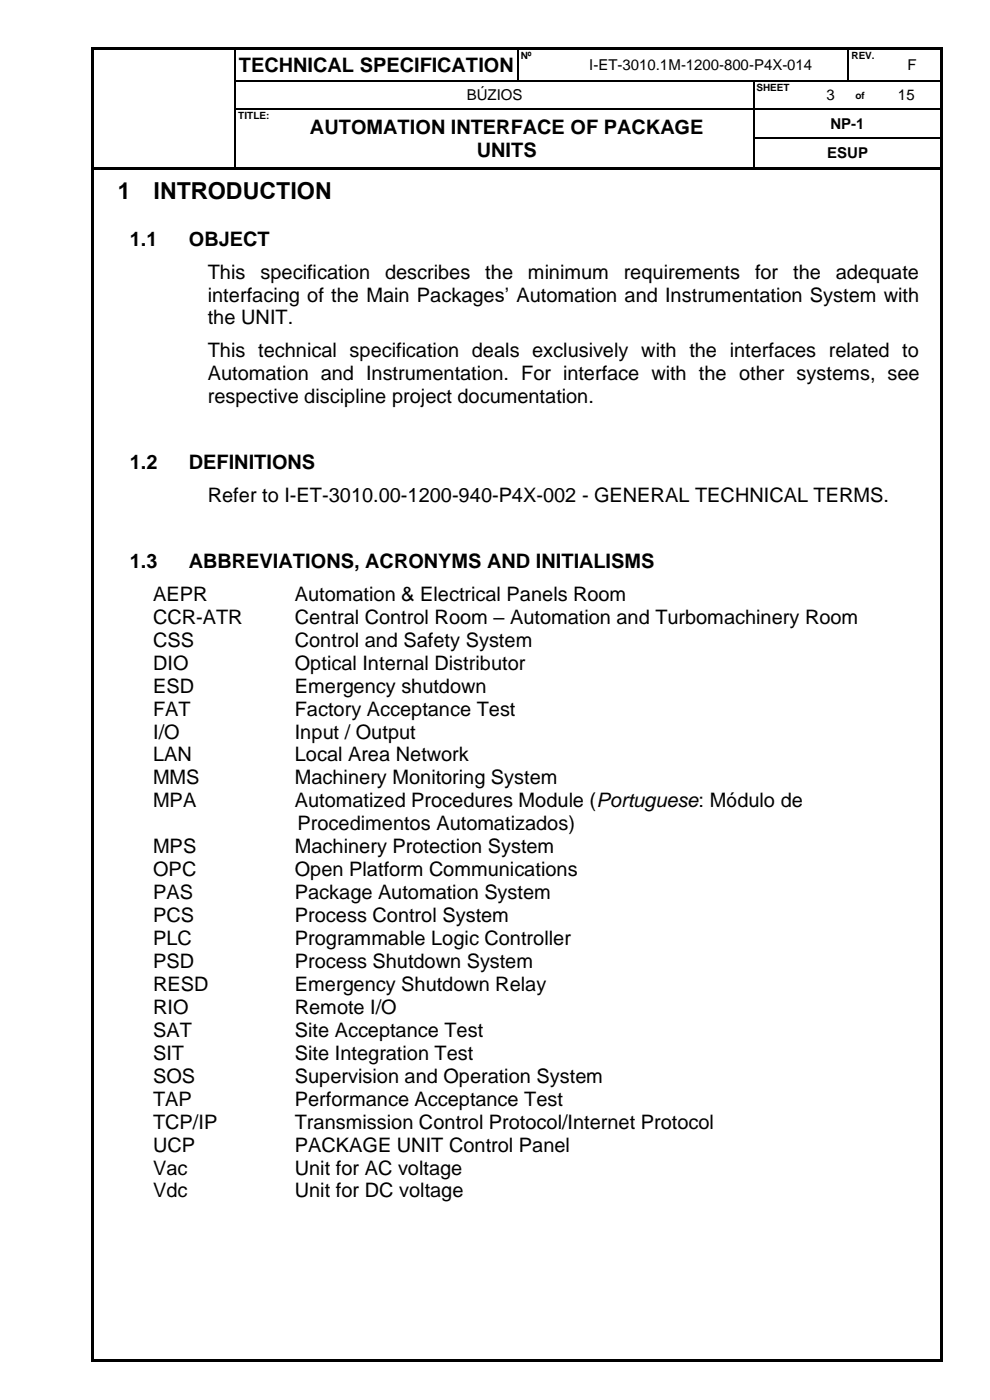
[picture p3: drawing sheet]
<svg xmlns="http://www.w3.org/2000/svg" width="210mm" height="297mm" viewBox="0 0 210 297" stroke-linecap="round" stroke-linejoin="round" font-family="sans-serif">
<defs><g id="words">
<g font-size="5">
<text x="25" y="42.1">1</text>
<text x="32.6" y="42.1">INTRODUCTION</text>
</g>
<g font-size="4.2">
<text x="50.6" y="15.3">TECHNICAL SPECIFICATION</text>
<text x="65.8" y="28.5">AUTOMATION INTERFACE OF PACKAGE</text>
<text x="101.2" y="33.3">UNITS</text>
<text x="27.5" y="52.1">1.1</text>
<text x="40.1" y="52.1">OBJECT</text>
<text x="44.1" y="59.1">This</text>
<text x="55.2" y="59.1">specification</text>
<text x="81.7" y="59.1">describes</text>
<text x="103" y="59.1">the</text>
<text x="112" y="59.1">minimum</text>
<text x="132.3" y="59.1">requirements</text>
<text x="160.2" y="59.1">for</text>
<text x="168.3" y="59.1">the</text>
<text x="177.3" y="59.1">adequate</text>
<text x="44.1" y="64">interfacing of the Main Packages’ Automation and Instrumentation System with</text>
<text x="44.1" y="68.8">the UNIT.</text>
<text x="44.1" y="75.8">This technical specification deals exclusively with the interfaces related to</text>
<text x="44.1" y="80.7">Automation and Instrumentation. For interface with the other systems, see</text>
<text x="44.1" y="85.6">respective discipline project documentation.</text>
<text x="27.5" y="99.5">1.2</text>
<text x="40.1" y="99.5">DEFINITIONS</text>
<text x="44.1" y="106.5">Refer to I-ET-3010.00-1200-940-P4X-002 - GENERAL TECHNICAL TERMS.</text>
<text x="27.5" y="120.5">1.3</text>
<text x="40.1" y="120.5">ABBREVIATIONS, ACRONYMS AND INITIALISMS</text>
<text x="32.5" y="127.5">AEPR</text>
<text x="62.5" y="127.5">Automation &amp; Electrical Panels Room</text>
<text x="32.5" y="132.4">CCR-ATR</text>
<text x="32.5" y="137.2">CSS</text>
<text x="62.5" y="132.4">Central Control Room – Automation and Turbomachinery Room</text>
<text x="62.5" y="137.2">Control and Safety System</text>
<text x="32.5" y="142.1">DIO</text>
<text x="62.5" y="142.1">Optical Internal Distributor</text>
<text x="32.5" y="147">ESD</text>
<text x="62.5" y="147">Emergency shutdown</text>
<text x="32.5" y="151.8">FAT</text>
<text x="62.5" y="151.8">Factory Acceptance Test</text>
<text x="32.5" y="156.7">I/O</text>
<text x="32.5" y="161.6">LAN</text>
<text x="62.5" y="156.7">Input / Output</text>
<text x="62.5" y="161.6">Local Area Network</text>
<text x="32.5" y="166.4">MMS</text>
<text x="62.5" y="166.4">Machinery Monitoring System</text>
<text x="32.5" y="171.3">MPA</text>
<text x="62.5" y="171.3">Automatized Procedures Module (Portuguese: Módulo de</text>
<text x="63.1" y="176.2">Procedimentos Automatizados)</text>
<text x="32.5" y="181">MPS</text>
<text x="32.5" y="185.9">OPC</text>
<text x="62.5" y="181">Machinery Protection System</text>
<text x="62.5" y="185.9">Open Platform Communications</text>
<text x="32.5" y="190.8">PAS</text>
<text x="62.5" y="190.8">Package Automation System</text>
<text x="32.5" y="195.6">PCS</text>
<text x="62.5" y="195.6">Process Control System</text>
<text x="32.5" y="200.5">PLC</text>
<text x="62.5" y="200.5">Programmable Logic Controller</text>
<text x="32.5" y="205.4">PSD</text>
<text x="62.5" y="205.4">Process Shutdown System</text>
<text x="32.5" y="210.3">RESD</text>
<text x="32.5" y="215.1">RIO</text>
<text x="62.5" y="210.3">Emergency Shutdown Relay</text>
<text x="62.5" y="215.1">Remote I/O</text>
<text x="32.5" y="220">SAT</text>
<text x="62.5" y="220">Site Acceptance Test</text>
<text x="32.5" y="224.9">SIT</text>
<text x="62.5" y="224.9">Site Integration Test</text>
<text x="32.5" y="229.7">SOS</text>
<text x="62.5" y="229.7">Supervision and Operation System</text>
<text x="32.5" y="234.6">TAP</text>
<text x="32.5" y="239.5">TCP/IP</text>
<text x="62.5" y="234.6">Performance Acceptance Test</text>
<text x="62.5" y="239.5">Transmission Control Protocol/Internet Protocol</text>
<text x="32.5" y="244.3">UCP</text>
<text x="62.5" y="244.3">PACKAGE UNIT Control Panel</text>
<text x="32.5" y="249.2">Vac</text>
<text x="62.5" y="249.2">Unit for AC voltage</text>
<text x="32.5" y="254.1">Vdc</text>
<text x="62.5" y="254.1">Unit for DC voltage</text>
</g>
<g font-size="3.2">
<text x="125" y="14.9">I-ET-3010.1M-1200-800-P4X-014</text>
<text x="192.5" y="14.9">F</text>
<text x="99" y="21.3">BÚZIOS</text>
<text x="175.3" y="21.3">3</text>
<text x="190.5" y="21.3">15</text>
<text x="176.2" y="27.3">NP-1</text>
<text x="175.5" y="33.6">ESUP</text>
</g>
<g font-size="2.1">
<text x="110.5" y="12.5">Nº</text>
<text x="180.6" y="12.5">REV.</text>
<text x="160.5" y="19.3">SHEET</text>
<text x="181.5" y="20.9">of</text>
<text x="50.6" y="25.2">TITLE:</text>
</g>
</g></defs>
<g fill="#000">
<path d="M19.5 10h.5v.5h-.5z" fill-rule="evenodd"/>
<path d="M19.5 10h.5v.5h-.5z" fill-rule="evenodd"/>
<path d="M19.5 10.5h.5v6.5h-.5z" fill-rule="evenodd"/>
<path d="M19.5 17h.5v.3h-.5z" fill-rule="evenodd"/>
<path d="M20 10h29.8v.5h-29.8z" fill-rule="evenodd"/>
<path d="M49.8 10.5h.2z" fill-rule="evenodd"/>
<path d="M49.8 10h.5v.5h-.5z" fill-rule="evenodd"/>
<path d="M49.8 17h.2v.3h-.2z" fill-rule="evenodd"/>
<path d="M50.3 10h59.5v.5h-59.5z" fill-rule="evenodd"/>
<path d="M109.8 10.5h.3z" fill-rule="evenodd"/>
<path d="M109.8 10h.5v.5h-.5z" fill-rule="evenodd"/>
<path d="M109.8 17h.3v.3h-.3z" fill-rule="evenodd"/>
<path d="M110.3 10h7.2v.5h-7.2z" fill-rule="evenodd"/>
<path d="M117.5 10h.5v.5h-.5z" fill-rule="evenodd"/>
<path d="M117.5 17h.2v.3h-.2z" fill-rule="evenodd"/>
<path d="M118 10h61.9v.5h-61.9z" fill-rule="evenodd"/>
<path d="M159.8 17h.3v.3h-.3z" fill-rule="evenodd"/>
<path d="M172.5 17h.3v.3h-.3z" fill-rule="evenodd"/>
<path d="M179.9 10.5h.2z" fill-rule="evenodd"/>
<path d="M179.9 10h.5v.5h-.5z" fill-rule="evenodd"/>
<path d="M179.9 17h.2v.3h-.2z" fill-rule="evenodd"/>
<path d="M180.1 17h.3v.3h-.3z" fill-rule="evenodd"/>
<path d="M180.4 10h7.1v.5h-7.1z" fill-rule="evenodd"/>
<path d="M185 17h.2v.3h-.2z" fill-rule="evenodd"/>
<path d="M187.5 10h.5v.5h-.5z" fill-rule="evenodd"/>
<path d="M187.5 17h.2v.3h-.2z" fill-rule="evenodd"/>
<path d="M188 10h11.6v.5h-11.6z" fill-rule="evenodd"/>
<path d="M199.6 10h.5v.5h-.5z" fill-rule="evenodd"/>
<path d="M199.6 10h.5v.5h-.5z" fill-rule="evenodd"/>
<path d="M199.6 10.5h.5v6.5h-.5z" fill-rule="evenodd"/>
<path d="M199.6 17h.5v.3h-.5z" fill-rule="evenodd"/>
<path d="M19.5 17.3h.5v5.7h-.5z" fill-rule="evenodd"/>
<path d="M19.5 23h.5v.2h-.5z" fill-rule="evenodd"/>
<path d="M19.5 23.2h.5v6h-.5z" fill-rule="evenodd"/>
<path d="M19.5 29.2h.5v.3h-.5z" fill-rule="evenodd"/>
<path d="M19.5 29.5h.5v5.9h-.5z" fill-rule="evenodd"/>
<path d="M19.5 35.4h.5v.6h-.5z" fill-rule="evenodd"/>
<path d="M20 35.4h29.8v.5h-29.8z" fill-rule="evenodd"/>
<path d="M49.8 23h.2v.2h-.2z" fill-rule="evenodd"/>
<path d="M49.8 29.2h.2v.3h-.2z" fill-rule="evenodd"/>
<path d="M49.8 35.4h.5v.5h-.5z" fill-rule="evenodd"/>
<path d="M50.3 35.4h9.9v.5h-9.9z" fill-rule="evenodd"/>
<path d="M60.2 23h.3v.2h-.3z" fill-rule="evenodd"/>
<path d="M60.2 35.4h.6v.5h-.6z" fill-rule="evenodd"/>
<path d="M60.8 35.4h99v.5h-99z" fill-rule="evenodd"/>
<path d="M159.8 23h.3v.2h-.3z" fill-rule="evenodd"/>
<path d="M159.8 29.2h.3v.3h-.3z" fill-rule="evenodd"/>
<path d="M159.8 35.4h.6v.5h-.6z" fill-rule="evenodd"/>
<path d="M160.4 35.4h39.2v.5h-39.2z" fill-rule="evenodd"/>
<path d="M172.5 23h.3v.2h-.3z" fill-rule="evenodd"/>
<path d="M180 23h.2v.2h-.2z" fill-rule="evenodd"/>
<path d="M185 23h.2v.2h-.2z" fill-rule="evenodd"/>
<path d="M199.6 17.3h.5v5.7h-.5z" fill-rule="evenodd"/>
<path d="M199.6 23h.5v.2h-.5z" fill-rule="evenodd"/>
<path d="M199.6 23.2h.5v6h-.5z" fill-rule="evenodd"/>
<path d="M199.6 29.2h.5v.3h-.5z" fill-rule="evenodd"/>
<path d="M199.6 29.5h.5v5.9h-.5z" fill-rule="evenodd"/>
<path d="M199.6 35.4h.5v.6h-.5z" fill-rule="evenodd"/>
<path d="M19.5 36h.5v252.4h-.5z" fill-rule="evenodd"/>
<path d="M19.5 288.4h.5v.5h-.5z" fill-rule="evenodd"/>
<path d="M19.5 288.4h.5v.5h-.5z" fill-rule="evenodd"/>
<path d="M20 288.4h179.6v.5h-179.6z" fill-rule="evenodd"/>
<path d="M199.6 36h.5v252.4h-.5z" fill-rule="evenodd"/>
<path d="M199.6 288.4h.5v.5h-.5z" fill-rule="evenodd"/>
<path d="M199.6 288.4h.5v.5h-.5z" fill-rule="evenodd"/>
</g>
<g fill="none" stroke="#000" stroke-width=".25">
<path d="M49.9 10.5v6.5M49.9 17.3v5.7M50 17.1h59.8M110 10.5v6.5M110.1 17.1h7.4M117.7 17.1h42.1M160 17.3v5.7M160.1 17.1h12.4M172.8 17.1h7.1M180 10.5v6.5M180.4 17.1h4.6M185.2 17.1h2.3"/>
<path d="M187.7 17.1h11.9M49.9 23.2v6M49.9 29.5v5.9M50 23.1h10.2M60.5 23.1h99.3M160 23.2v6M160 29.5v5.9M160.1 23.1h12.4M160.1 29.3h39.5M172.8 23.1h7.2M180.2 23.1h4.8M185.2 23.1h14.4"/>
</g>
<use href="#words"/>
</svg>
